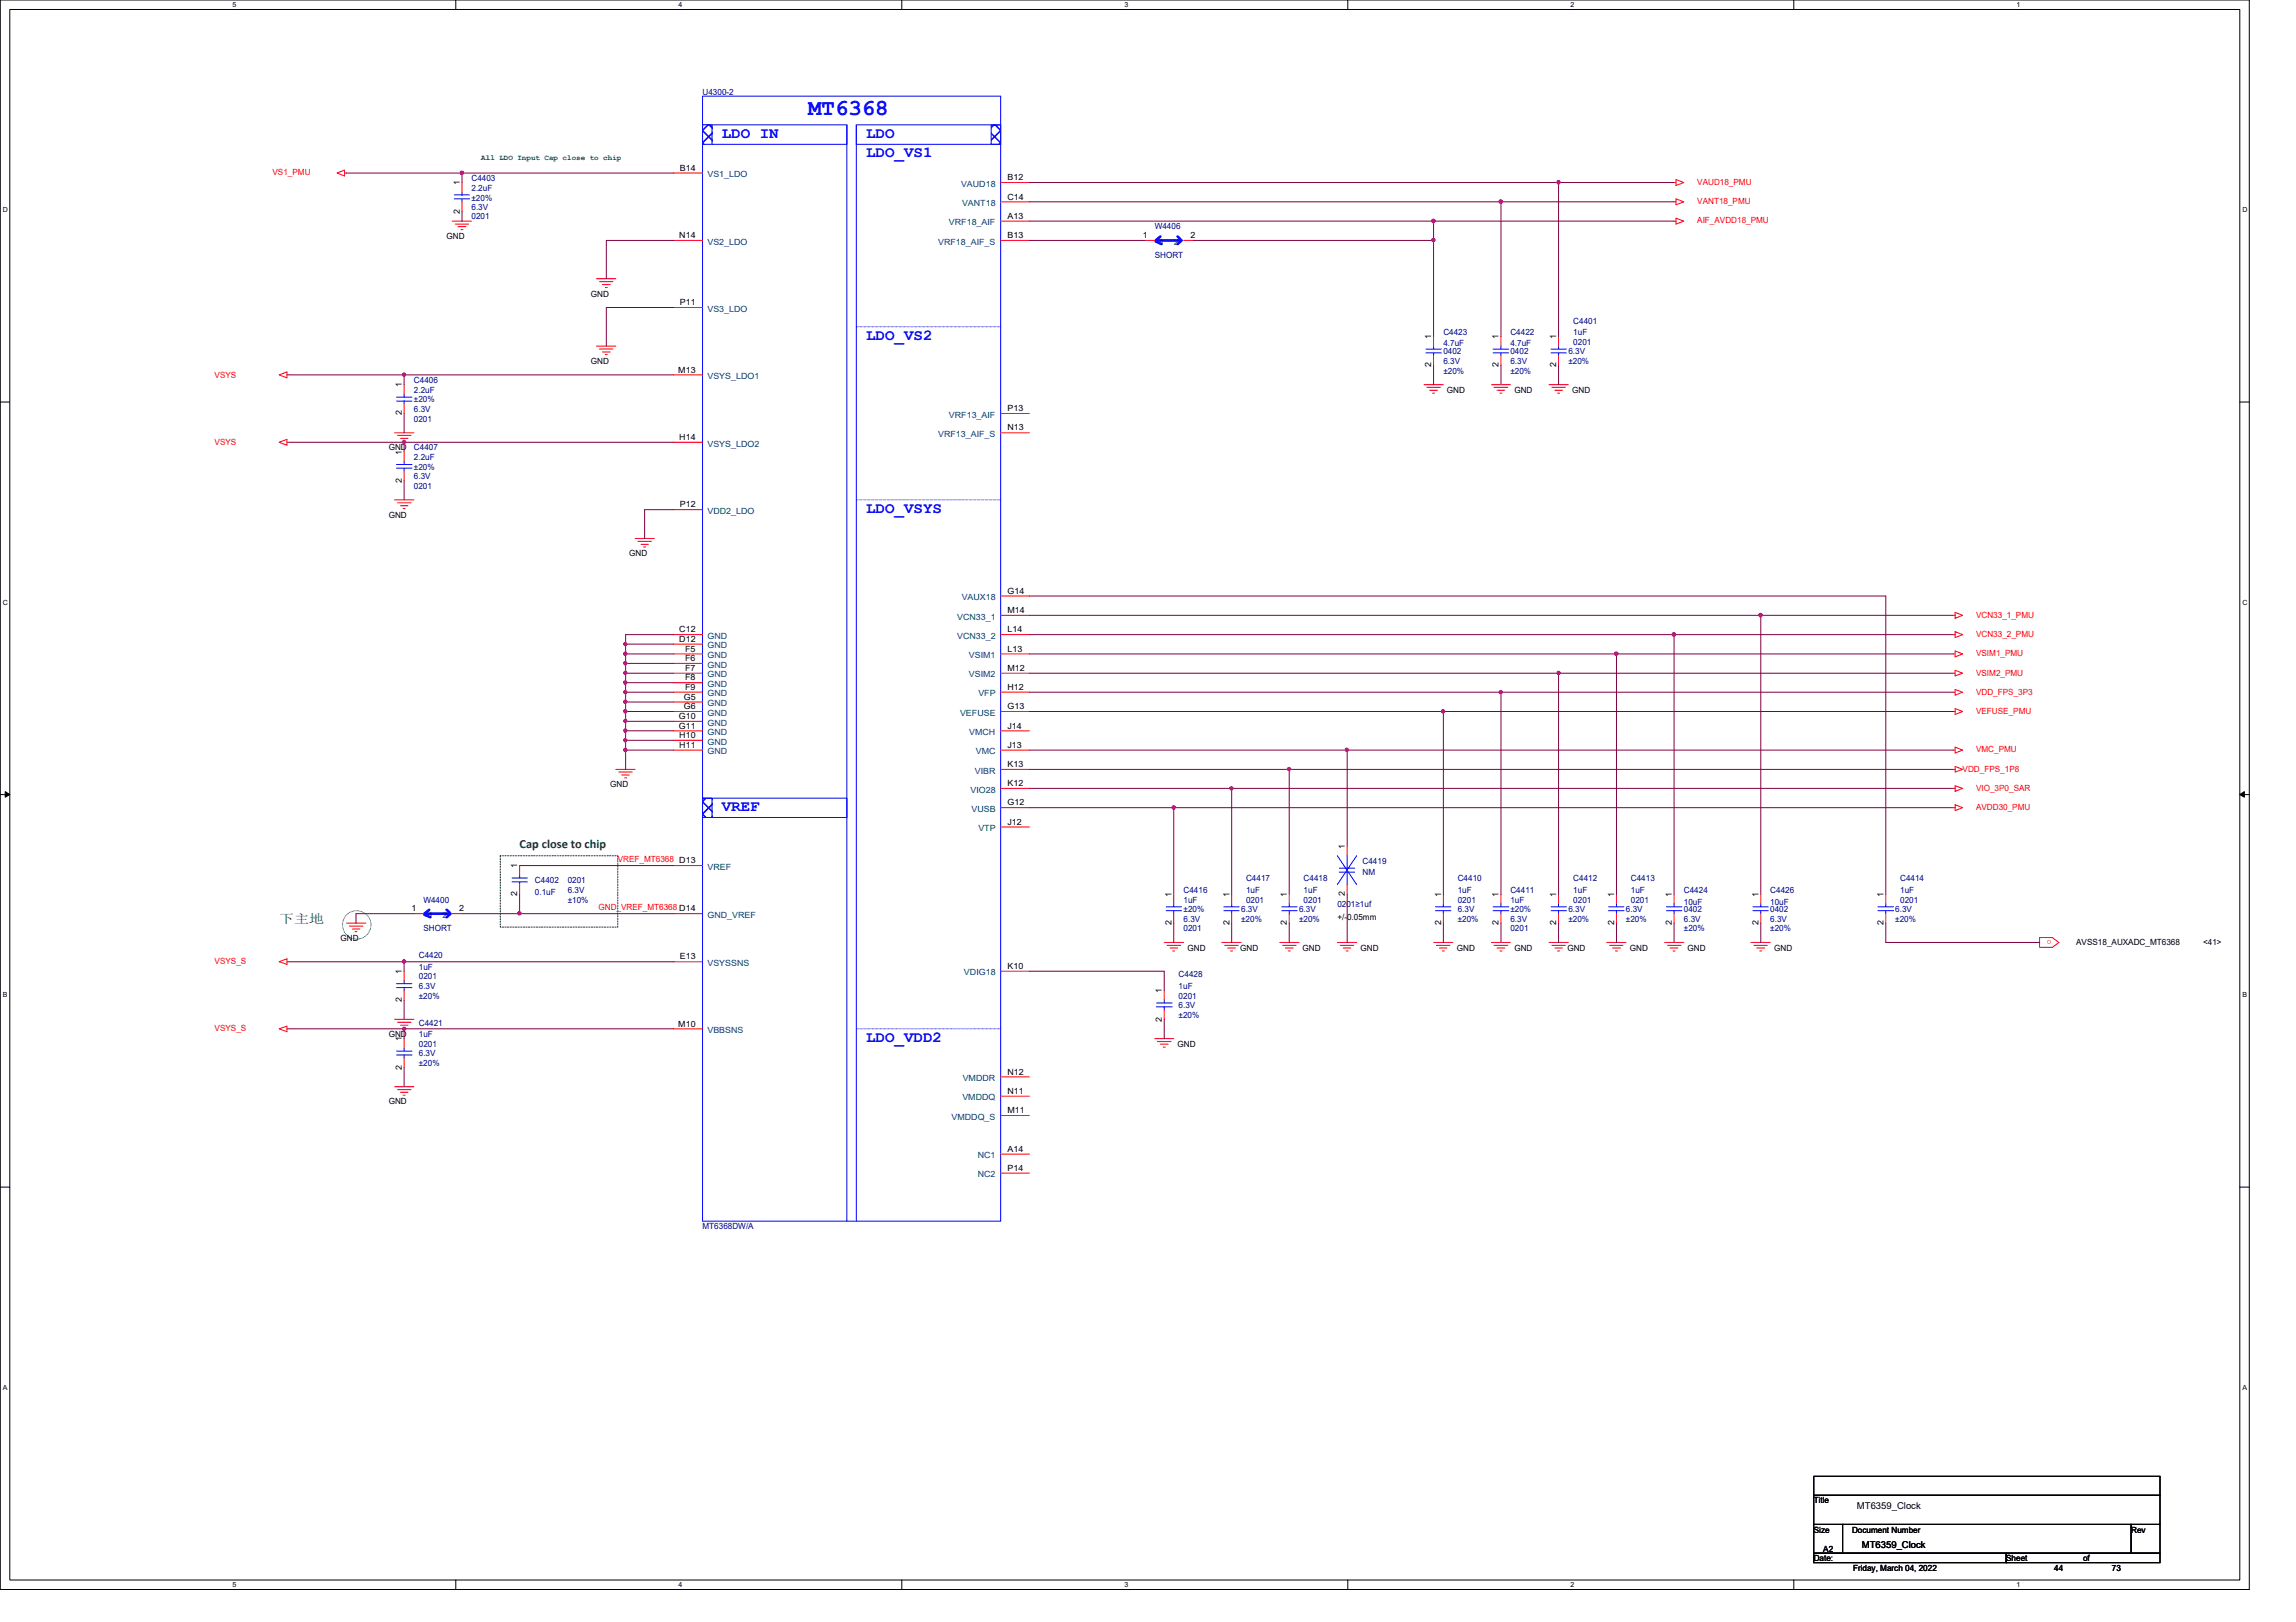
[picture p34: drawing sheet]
<svg xmlns="http://www.w3.org/2000/svg" width="297mm" height="210mm" viewBox="0 0 297 210" stroke-linecap="round" stroke-linejoin="round" font-family="sans-serif">
<defs><g id="words">
<text font-size="3" fill="#00f" x="104.6" y="14.9">MT6368</text>
<g font-size="2" fill="#00f">
<text x="93.4" y="17.8">LDO IN</text>
<text x="112.1" y="17.8">LDO</text>
<text x="112.1" y="20.3">LDO_VS1</text>
<text x="112.1" y="43.9">LDO_VS2</text>
<text x="112.1" y="66.3">LDO_VSYS</text>
<text x="93.4" y="104.9">VREF</text>
<text x="112.1" y="134.8">LDO_VDD2</text>
</g>
<g font-size="1.6" fill="#008000">
<text x="67.2" y="109.8">Cap close to chip</text>
<text x="36.1" y="119.5">下下马</text>
</g>
<g font-size="1.2">
<text x="240.2" y="195.3">MT6359_Clock</text>
<text x="240.9" y="200.3">MT6359_Clock</text>
</g>
<g font-size="1.1" fill="#000080">
<text x="90.9" y="12.2">U4300-2</text>
<text x="61" y="23.5">C4403</text>
<text x="61" y="24.7">2.2uF</text>
<text x="61" y="28.4">0201</text>
<text x="61" y="27.2">6.3V</text>
<text x="61" y="25.9">±20%</text>
<text x="149.4" y="29.7">W4406</text>
<text x="149.4" y="33.4">SHORT</text>
<text x="203.5" y="41.9">C4401</text>
<text x="186.7" y="43.3">C4423</text>
<text x="186.7" y="44.8">4.7uF</text>
<text x="186.7" y="45.8">0402</text>
<text x="186.7" y="47.1">6.3V</text>
<text x="195.4" y="43.3">C4422</text>
<text x="195.4" y="44.8">4.7uF</text>
<text x="195.4" y="45.8">0402</text>
<text x="195.4" y="47.1">6.3V</text>
<text x="202.9" y="45.8">6.3V</text>
<text x="202.9" y="47.1">±20%</text>
<text x="203.5" y="43.3">1uF</text>
<text x="203.5" y="44.6">0201</text>
<text x="53.5" y="49.6">C4406</text>
<text x="53.5" y="50.8">2.2uF</text>
<text x="53.5" y="53.3">6.3V</text>
<text x="53.5" y="52.1">±20%</text>
<text x="186.7" y="48.3">±20%</text>
<text x="195.4" y="48.3">±20%</text>
<text x="53.5" y="54.6">0201</text>
<text x="53.5" y="58.3">C4407</text>
<text x="53.5" y="59.5">2.2uF</text>
<text x="53.5" y="63.3">0201</text>
<text x="53.5" y="62">6.3V</text>
<text x="53.5" y="60.8">±20%</text>
<text x="176.3" y="111.8">C4419</text>
<text x="176.3" y="113.3">NM</text>
<text x="54.8" y="116.8">W4400</text>
<text x="69.2" y="114.3">C4402</text>
<text x="69.2" y="115.8">0.1uF</text>
<text x="73.4" y="114.3">0201</text>
<text x="73.4" y="115.5">6.3V</text>
<text x="73.4" y="116.8">±10%</text>
<text x="153.1" y="115.5">C4416</text>
<text x="153.1" y="116.8">1uF</text>
<text x="153.1" y="119.3">6.3V</text>
<text x="153.1" y="118">±20%</text>
<text x="160.6" y="118">6.3V</text>
<text x="160.6" y="119.3">±20%</text>
<text x="161.2" y="114">C4417</text>
<text x="161.2" y="115.5">1uF</text>
<text x="161.2" y="116.8">0201</text>
<text x="168.1" y="118">6.3V</text>
<text x="168.1" y="119.3">±20%</text>
<text x="168.7" y="114">C4418</text>
<text x="168.7" y="115.5">1uF</text>
<text x="168.7" y="116.8">0201</text>
<text x="173" y="117.4">0201≥1uf</text>
<text x="188.6" y="114">C4410</text>
<text x="188.6" y="115.5">1uF</text>
<text x="188.6" y="116.8">0201</text>
<text x="188.6" y="118">6.3V</text>
<text x="188.6" y="119.3">±20%</text>
<text x="195.4" y="115.5">C4411</text>
<text x="195.4" y="116.8">1uF</text>
<text x="195.4" y="119.3">6.3V</text>
<text x="195.4" y="118">±20%</text>
<text x="202.9" y="118">6.3V</text>
<text x="202.9" y="119.3">±20%</text>
<text x="203.5" y="114">C4412</text>
<text x="203.5" y="115.5">1uF</text>
<text x="203.5" y="116.8">0201</text>
<text x="210.4" y="118">6.3V</text>
<text x="210.4" y="119.3">±20%</text>
<text x="211" y="114">C4413</text>
<text x="211" y="115.5">1uF</text>
<text x="211" y="116.8">0201</text>
<text x="217.8" y="115.5">C4424</text>
<text x="217.8" y="117.1">10uF</text>
<text x="217.8" y="118">0402</text>
<text x="217.8" y="119.3">6.3V</text>
<text x="229" y="115.5">C4426</text>
<text x="229" y="117.1">10uF</text>
<text x="229" y="118">0402</text>
<text x="229" y="119.3">6.3V</text>
<text x="245.2" y="118">6.3V</text>
<text x="245.2" y="119.3">±20%</text>
<text x="245.8" y="114">C4414</text>
<text x="245.8" y="115.5">1uF</text>
<text x="245.8" y="116.8">0201</text>
<text x="54.2" y="124">C4420</text>
<text x="54.2" y="125.5">1uF</text>
<text x="54.8" y="120.5">SHORT</text>
<text x="153.1" y="120.5">0201</text>
<text x="195.4" y="120.5">0201</text>
<text x="217.8" y="120.5">±20%</text>
<text x="229" y="120.5">±20%</text>
<text x="54.2" y="126.7">0201</text>
<text x="54.2" y="128">6.3V</text>
<text x="54.2" y="129.2">±20%</text>
<text x="152.5" y="126.5">C4428</text>
<text x="152.5" y="128">1uF</text>
<text x="152.5" y="129.2">0201</text>
<text x="152.5" y="130.5">6.3V</text>
<text x="152.5" y="131.7">±20%</text>
<text x="54.2" y="132.7">C4421</text>
<text x="54.2" y="134.2">1uF</text>
<text x="54.2" y="135.5">0201</text>
<text x="54.2" y="136.7">6.3V</text>
<text x="54.2" y="138">±20%</text>
<text x="90.9" y="159.1">MT6368DW/A</text>
</g>
<g font-size="1.1" fill="#f00">
<text x="35.3" y="22.7">VS1_PMU</text>
<text x="219.6" y="24">VAUD18_PMU</text>
<text x="219.6" y="26.4">VANT18_PMU</text>
<text x="219.6" y="28.9">AIF_AVDD18_PMU</text>
<text x="27.8" y="48.9">VSYS</text>
<text x="27.8" y="57.5">VSYS</text>
<text x="255.6" y="80">VCN33_1_PMU</text>
<text x="255.6" y="82.4">VCN33_2_PMU</text>
<text x="255.6" y="84.9">VSIM1_PMU</text>
<text x="255.6" y="87.4">VSIM2_PMU</text>
<text x="255.6" y="89.9">VDD_FPS_3P3</text>
<text x="255.6" y="92.4">VEFUSE_PMU</text>
<text x="253.9" y="99.9">VDD_FPS_1P8</text>
<text x="255.6" y="97.4">VMC_PMU</text>
<text x="255.6" y="102.4">VIO_3P0_SAR</text>
<text x="255.6" y="104.9">AVDD30_PMU</text>
<text x="79.9" y="111.5">VREF_MT6368 D13</text>
<text x="77.4" y="117.8">GND_VREF_MT6368 D14</text>
<text x="27.8" y="124.8">VSYS_S</text>
<text x="265.4" y="121.7" transform="rotate(180 265.4 121.7)">o</text>
<text x="27.8" y="133.5">VSYS_S</text>
</g>
<g font-size="1.1">
<text x="88" y="22.1">B14</text>
<text x="130.3" y="23.3">B12</text>
<text x="59.5" y="27.6" transform="rotate(-90 59.5 27.6)">2</text>
<text x="59.5" y="24" transform="rotate(-90 59.5 24)">1</text>
<text x="130.3" y="28.3">A13</text>
<text x="130.3" y="25.8">C14</text>
<text x="57.8" y="30.9">GND</text>
<text x="87.9" y="30.8">N14</text>
<text x="130.3" y="30.8">B13</text>
<text x="147.9" y="30.8">1</text>
<text x="154" y="30.8">2</text>
<text x="76.5" y="38.4">GND</text>
<text x="88" y="39.5">P11</text>
<text x="76.5" y="47.1">GND</text>
<text x="185.2" y="43.9" transform="rotate(-90 185.2 43.9)">1</text>
<text x="185.2" y="47.5" transform="rotate(-90 185.2 47.5)">2</text>
<text x="193.9" y="47.5" transform="rotate(-90 193.9 47.5)">2</text>
<text x="193.9" y="43.9" transform="rotate(-90 193.9 43.9)">1</text>
<text x="201.3" y="47.5" transform="rotate(-90 201.3 47.5)">2</text>
<text x="201.3" y="43.9" transform="rotate(-90 201.3 43.9)">1</text>
<text x="52" y="53.8" transform="rotate(-90 52 53.8)">2</text>
<text x="52" y="50.1" transform="rotate(-90 52 50.1)">1</text>
<text x="87.8" y="48.2">M13</text>
<text x="130.3" y="53.2">P13</text>
<text x="187.2" y="50.8">GND</text>
<text x="195.9" y="50.8">GND</text>
<text x="203.4" y="50.8">GND</text>
<text x="50.3" y="58.3">GND</text>
<text x="52" y="58.8" transform="rotate(-90 52 58.8)">1</text>
<text x="87.9" y="56.9">H14</text>
<text x="130.3" y="55.7">N13</text>
<text x="52" y="62.5" transform="rotate(-90 52 62.5)">2</text>
<text x="88" y="65.7">P12</text>
<text x="50.3" y="67">GND</text>
<text x="81.4" y="72">GND</text>
<text x="130.3" y="76.8">G14</text>
<text x="87.9" y="81.8">C12</text>
<text x="87.9" y="83.1">D12</text>
<text x="130.3" y="81.8">L14</text>
<text x="130.3" y="79.3">M14</text>
<text x="88.6" y="84.3">F5</text>
<text x="88.6" y="85.6">F6</text>
<text x="88.6" y="86.8">F7</text>
<text x="88.6" y="88.1">F8</text>
<text x="88.6" y="89.3">F9</text>
<text x="130.3" y="84.3">L13</text>
<text x="130.3" y="86.8">M12</text>
<text x="130.3" y="89.3">H12</text>
<text x="87.8" y="93">G10</text>
<text x="87.8" y="94.3">G11</text>
<text x="87.9" y="95.5">H10</text>
<text x="88.5" y="90.6">G5</text>
<text x="88.5" y="91.8">G6</text>
<text x="130.3" y="91.8">G13</text>
<text x="130.3" y="94.3">J14</text>
<text x="78.9" y="101.9">GND</text>
<text x="87.9" y="96.8">H11</text>
<text x="130.3" y="99.3">K13</text>
<text x="130.3" y="96.8">J13</text>
<text x="130.3" y="101.7">K12</text>
<text x="130.3" y="104.2">G12</text>
<text x="130.3" y="106.7">J12</text>
<text x="66.9" y="112.4" transform="rotate(-90 66.9 112.4)">1</text>
<text x="174" y="109.9" transform="rotate(-90 174 109.9)">1</text>
<text x="53.3" y="117.9">1</text>
<text x="59.4" y="117.9">2</text>
<text x="66.9" y="116" transform="rotate(-90 66.9 116)">2</text>
<text x="151.6" y="119.8" transform="rotate(-90 151.6 119.8)">2</text>
<text x="151.6" y="116.1" transform="rotate(-90 151.6 116.1)">1</text>
<text x="159" y="119.8" transform="rotate(-90 159 119.8)">2</text>
<text x="159" y="116.1" transform="rotate(-90 159 116.1)">1</text>
<text x="166.5" y="119.8" transform="rotate(-90 166.5 119.8)">2</text>
<text x="166.5" y="116.1" transform="rotate(-90 166.5 116.1)">1</text>
<text x="173" y="119">+/-0.05mm</text>
<text x="174" y="116" transform="rotate(-90 174 116)">2</text>
<text x="186.4" y="119.8" transform="rotate(-90 186.4 119.8)">2</text>
<text x="186.4" y="116.1" transform="rotate(-90 186.4 116.1)">1</text>
<text x="193.9" y="119.8" transform="rotate(-90 193.9 119.8)">2</text>
<text x="193.9" y="116.1" transform="rotate(-90 193.9 116.1)">1</text>
<text x="201.3" y="119.8" transform="rotate(-90 201.3 119.8)">2</text>
<text x="201.3" y="116.1" transform="rotate(-90 201.3 116.1)">1</text>
<text x="208.8" y="119.8" transform="rotate(-90 208.8 119.8)">2</text>
<text x="208.8" y="116.1" transform="rotate(-90 208.8 116.1)">1</text>
<text x="216.3" y="119.8" transform="rotate(-90 216.3 119.8)">2</text>
<text x="216.3" y="116.1" transform="rotate(-90 216.3 116.1)">1</text>
<text x="227.5" y="119.8" transform="rotate(-90 227.5 119.8)">2</text>
<text x="227.5" y="116.1" transform="rotate(-90 227.5 116.1)">1</text>
<text x="243.7" y="119.8" transform="rotate(-90 243.7 119.8)">2</text>
<text x="243.7" y="116.1" transform="rotate(-90 243.7 116.1)">1</text>
<text x="44.1" y="121.8">GND</text>
<text x="88" y="124.2">E13</text>
<text x="130.3" y="125.4">K10</text>
<text x="153.6" y="123">GND</text>
<text x="160.4" y="123">GND</text>
<text x="168.5" y="123">GND</text>
<text x="176" y="123">GND</text>
<text x="188.5" y="123">GND</text>
<text x="195.9" y="123">GND</text>
<text x="202.8" y="123">GND</text>
<text x="210.9" y="123">GND</text>
<text x="218.3" y="123">GND</text>
<text x="229.5" y="123">GND</text>
<text x="268.6" y="122.3">AVSS18_AUXADC_MT6368</text>
<text x="285" y="122.3">&lt;41&gt;</text>
<text x="52" y="129.7" transform="rotate(-90 52 129.7)">2</text>
<text x="52" y="126" transform="rotate(-90 52 126)">1</text>
<text x="150.3" y="128.5" transform="rotate(-90 150.3 128.5)">1</text>
<text x="50.3" y="134.2">GND</text>
<text x="52" y="134.7" transform="rotate(-90 52 134.7)">1</text>
<text x="87.8" y="132.8">M10</text>
<text x="150.3" y="132.2" transform="rotate(-90 150.3 132.2)">2</text>
<text x="152.4" y="135.5">GND</text>
<text x="50.3" y="142.9">GND</text>
<text x="52" y="138.4" transform="rotate(-90 52 138.4)">2</text>
<text x="130.3" y="139.1">N12</text>
<text x="130.3" y="141.6">N11</text>
<text x="130.3" y="144.1">M11</text>
<text x="130.3" y="149.1">A14</text>
<text x="130.3" y="151.5">P14</text>
<text x="234.7" y="194.6">Title</text>
<text x="234.7" y="198.3">Size</text>
<text x="234.7" y="202.1">Date:</text>
<text x="235.9" y="200.8">A2</text>
<text x="239.6" y="198.3">Document Number</text>
<text x="239.7" y="203.3">Friday, March 04, 2022</text>
<text x="259.5" y="202.1">Sheet</text>
<text x="265.8" y="203.3">44</text>
<text x="269.5" y="202.1">of</text>
<text x="273.2" y="203.3">73</text>
<text x="275.7" y="198.3">Rev</text>
</g>
<g font-size="1.1" fill="#004080">
<text x="91.5" y="22.9">VS1_LDO</text>
<text x="122.8" y="29.2">VRF18_AIF</text>
<text x="124.3" y="24.2">VAUD18</text>
<text x="124.5" y="26.7">VANT18</text>
<text x="91.5" y="31.7">VS2_LDO</text>
<text x="121.4" y="31.7">VRF18_AIF_S</text>
<text x="150" y="31.7">1</text>
<text x="151.8" y="31.7">2</text>
<text x="91.5" y="40.3">VS3_LDO</text>
<text x="91.5" y="49.1">VSYS_LDO1</text>
<text x="91.5" y="57.8">VSYS_LDO2</text>
<text x="121.4" y="56.6">VRF13_AIF_S</text>
<text x="122.8" y="54.1">VRF13_AIF</text>
<text x="91.5" y="66.5">VDD2_LDO</text>
<text x="124.4" y="77.7">VAUX18</text>
<text x="91.5" y="82.7">GND</text>
<text x="91.5" y="83.9">GND</text>
<text x="123.8" y="82.7">VCN33_2</text>
<text x="123.8" y="80.2">VCN33_1</text>
<text x="91.5" y="85.2">GND</text>
<text x="91.5" y="86.4">GND</text>
<text x="91.5" y="87.7">GND</text>
<text x="91.5" y="88.9">GND</text>
<text x="125.3" y="85.2">VSIM1</text>
<text x="125.3" y="87.7">VSIM2</text>
<text x="91.5" y="90.1">GND</text>
<text x="91.5" y="91.4">GND</text>
<text x="91.5" y="92.6">GND</text>
<text x="91.5" y="93.9">GND</text>
<text x="91.5" y="95.1">GND</text>
<text x="124.2" y="92.6">VEFUSE</text>
<text x="125.4" y="95.1">VMCH</text>
<text x="126.6" y="90.1">VFP</text>
<text x="91.5" y="96.4">GND</text>
<text x="91.5" y="97.6">GND</text>
<text x="126.1" y="100.1">VIBR</text>
<text x="126.2" y="97.6">VMC</text>
<text x="125.6" y="102.6">VIO28</text>
<text x="125.7" y="105.1">VUSB</text>
<text x="126.6" y="107.6">VTP</text>
<text x="91.5" y="112.6">VREF</text>
<text x="55.4" y="118.8">1</text>
<text x="57.2" y="118.8">2</text>
<text x="91.5" y="118.8">GND_VREF</text>
<text x="91.5" y="125">VSYSSNS</text>
<text x="124.7" y="126.2">VDIG18</text>
<text x="91.5" y="133.7">VBBSNS</text>
<text x="124.5" y="142.4">VMDDQ</text>
<text x="124.5" y="139.9">VMDDR</text>
<text x="123.1" y="144.9">VMDDQ_S</text>
<text x="126.5" y="149.9">NC1</text>
<text x="126.5" y="152.4">NC2</text>
</g>
<text font-size="1" fill="#008000" x="62.3" y="20.7">All LDO Input Cap close to chip</text>
<g font-size=".9">
<text x="30.1" y=".9">5</text>
<text x="87.8" y=".9">4</text>
<text x="145.5" y=".9">3</text>
<text x="203.2" y=".9">2</text>
<text x="260.9" y=".9">1</text>
<text x=".4" y="27.4">D</text>
<text x="290.1" y="27.4">D</text>
<text x=".4" y="78.2">C</text>
<text x="290.1" y="78.2">C</text>
<text x=".4" y="129">B</text>
<text x="290.1" y="129">B</text>
<text x=".4" y="179.8">A</text>
<text x="290.1" y="179.8">A</text>
<text x="30.1" y="205.4">5</text>
<text x="87.8" y="205.4">4</text>
<text x="145.5" y="205.4">3</text>
<text x="203.2" y="205.4">2</text>
<text x="260.9" y="205.4">1</text>
</g>
</g></defs>
<path d="M0 0h291v205.7h-291zM1.3 1.2h288.5v203.3h-288.5z" fill="none" stroke="#000" stroke-width=".13"/>
<g fill="#fff">
<path d="M30.1 .1h.5v1h-.5z"/>
<path d="M30.1 204.6h.5v1h-.5z"/>
</g>
<path d="M59 0v1.2M59 204.5v1.2" fill="none" stroke="#000" stroke-width=".13"/>
<g fill="#fff">
<path d="M87.8 .1h.5v1h-.5z"/>
<path d="M87.8 204.6h.5v1h-.5z"/>
</g>
<path d="M116.7 0v1.2M116.7 204.5v1.2" fill="none" stroke="#000" stroke-width=".13"/>
<g fill="#fff">
<path d="M145.5 .1h.5v1h-.5z"/>
<path d="M145.5 204.6h.5v1h-.5z"/>
</g>
<path d="M174.4 0v1.2M174.4 204.5v1.2" fill="none" stroke="#000" stroke-width=".13"/>
<g fill="#fff">
<path d="M203.2 .1h.5v1h-.5z"/>
<path d="M203.2 204.6h.5v1h-.5z"/>
</g>
<path d="M232.1 0v1.2M232.1 204.5v1.2" fill="none" stroke="#000" stroke-width=".13"/>
<g fill="#fff">
<path d="M260.9 .1h.5v1h-.5z"/>
<path d="M260.9 204.6h.5v1h-.5z"/>
<path d="M.4 26.6h.6v1h-.6z"/>
<path d="M290.1 26.6h.6v1h-.6z"/>
<path d="M.4 77.4h.6v1h-.6z"/>
<path d="M290.1 77.4h.6v1h-.6z"/>
</g>
<path d="M0 52h1.3M289.8 52h1.2" fill="none" stroke="#000" stroke-width=".13"/>
<g fill="#fff">
<path d="M.4 128.2h.6v1h-.6z"/>
<path d="M290.1 128.2h.6v1h-.6z"/>
</g>
<path d="M0 102.8h1.3M.7 102.4l.6 .4-.6 .4zM289.8 102.8h1.2M289.8 102.8l.6-.4v.8z" fill="none" stroke="#000" stroke-width=".13"/>
<path d="M.7 102.4l.6 .4-.6 .4zM289.8 102.8l.6-.4v.8z" fill="#000"/>
<g fill="#fff">
<path d="M.4 179h.5v1h-.5z"/>
<path d="M290.1 179h.6v1h-.6z"/>
</g>
<path d="M0 153.6h1.3M289.8 153.6h1.2M234.7 191.1h44.7v2.4h-44.7zM234.7 193.5h44.7v3.8h-44.7zM234.7 197.3h3.7v3.7h-3.7zM238.4 197.3h37.3v3.7h-37.3zM275.7 197.3h3.7v3.7h-3.7zM234.7 201h24.8v1.2h-24.8zM259.5 201h19.9v1.2h-19.9z" fill="none" stroke="#000" stroke-width=".13"/>
<path d="M64.7 110.7h15.2v9.3h-15.2z" fill="none" stroke="#008000" stroke-width=".13" stroke-dasharray=".2 .2"/>
<circle cx="46.2" cy="119.7" r="1.85" fill="none" stroke="#008000" stroke-width=".13"/>
<g fill="none" stroke="#f00" stroke-width=".13">
<path d="M43.6 22.4l1-.4v.8zM44.6 22.4h.2M58.5 28.6h2.5M58.9 29h1.7M59.3 29.3h1M59.6 29.7h.3M59.8 23.6v1.3M59.8 26.1v1.2M77.2 36.1h2.5M77.6 36.4h1.7M77.9 36.8h1M78.3 37.2h.3"/>
<path d="M148.1 31.1h1.3M153.1 31.1h1.2M216.6 23.6h.2M216.6 26.1h.2M216.6 28.6h.2M216.8 23.2l1 .4-1 .4zM216.8 25.7l1 .4-1 .4zM216.8 28.2l1 .4-1 .4zM36.1 57.2l1-.3v.7zM36.1 48.5l1-.4v.8zM37.1 57.2h.3M37.1 48.5h.3"/>
<path d="M51.1 56h2.4M51.4 56.3h1.8M51.8 56.7h1M52.2 57.1h.2M52.3 49.8v1.2M52.3 52.2v1.3M52.3 58.5v1.2M77.2 44.8h2.5M77.6 45.2h1.7M77.9 45.6h1M78.3 45.9h.3M184.2 49.8h2.5"/>
<path d="M184.6 50.1h1.7M185 50.5h1M185.3 50.9h.3M185.5 43.6v1.2M185.5 46v1.3M193 49.8h2.4M193.3 50.1h1.8M193.7 50.5h1M194.1 50.9h.2M194.2 43.6v1.2M194.2 46v1.3M200.4 49.8h2.5"/>
<path d="M200.8 50.1h1.7M201.2 50.5h.9M201.5 50.9h.3M201.6 43.6v1.2M201.6 46v1.3M51.1 64.7h2.4M51.4 65.1h1.8M51.8 65.4h1M52.2 65.8h.2M52.3 61v1.2M82.2 69.7h2.5M82.5 70.1h1.8"/>
<path d="M82.9 70.4h1M83.3 70.8h.2M252.7 79.6h.2M252.9 79.2l1 .4-1 .4zM79.7 99.6h2.5M80 99.9h1.8M252.7 87.1h.2M252.7 82.1h.2M252.7 84.6h.2M252.7 89.6h.2M252.7 97.1h.2M252.7 99.6h.2"/>
<path d="M252.7 92.1h.2M252.9 81.7l1 .4-1 .4zM252.9 84.2l1 .4-1 .4zM252.9 86.7l1 .4-1 .4zM252.9 89.2l1 .4-1 .4zM252.9 96.7l1 .4-1 .4zM252.9 91.7l1 .4-1 .4zM252.9 99.2l1 .4-1 .3zM44.8 119.5h2.5M45.2 119.8h1.7M67.2 112v1.2M67.2 114.5v1.2"/>
<path d="M80.4 100.3h1M80.8 100.7h.3M151.8 115.7v1.3M151.8 118.2v1.3M174.3 109.5v1.2M174.3 114.5v1.2M186.7 115.7v1.3M186.7 118.2v1.3M194.2 115.7v1.3M194.2 118.2v1.3M201.6 115.7v1.3M201.6 118.2v1.3"/>
<path d="M209.1 115.7v1.3M209.1 118.2v1.3M227.8 115.7v1.3M227.8 118.2v1.3M244 115.7v1.3M244 118.2v1.3M252.7 102h.2M252.7 104.5h.2M252.9 101.7l1 .3-1 .4zM252.9 104.1l1 .4-1 .4zM36.1 124.5l1-.4v.7zM36.1 133.1l1-.3v.7z"/>
<path d="M37.1 124.5h.3M37.1 133.1h.3M45.6 120.2h1M45.9 120.6h.3M51.1 131.9h2.4M51.4 132.3h1.8M51.8 132.7h1M52.2 133h.2M52.3 134.4v1.2M52.3 136.9v1.2M52.3 125.7v1.2M52.3 128.2v1.2"/>
<path d="M149.4 134.4h2.4M149.7 134.8h1.8M150.1 135.1h1M150.5 135.5h.2M150.6 122h2.5M151 122.3h1.7M151.4 122.7h1M151.7 123.1h.3M158.1 122h2.5M158.5 122.3h1.7M158.8 122.7h1M159.2 123.1h.3"/>
<path d="M165.6 122h2.5M165.9 122.3h1.8M166.3 122.7h1M166.7 123.1h.2M173 122h2.5M173.4 122.3h1.7M173.8 122.7h.9M174.2 123.1h.2M185.5 122h2.5M185.8 122.3h1.8M186.2 122.7h1M186.6 123.1h.3"/>
<path d="M193 122h2.4M193.3 122.3h1.8M193.7 122.7h1M194.1 123.1h.2M200.4 122h2.5M200.8 122.3h1.7M201.2 122.7h.9M201.5 123.1h.3M207.9 122h2.5M208.2 122.3h1.8M208.6 122.7h1M209 123.1h.3"/>
<path d="M215.3 122h2.5M215.7 122.3h1.8M216.1 122.7h1M216.4 123.1h.3M226.5 122h2.5M226.9 122.3h1.7M227.3 122.7h1M227.7 123.1h.2M263.9 121.3h1.6l.9 .7-.9 .6h-1.6zM51.1 140.6h2.4M51.4 141h1.8M51.8 141.4h1"/>
<path d="M52.2 141.7h.2"/>
</g>
<g fill="none" stroke="#00f" stroke-width=".13">
<path d="M90.9 16.2h18.7v2.5h-18.7zM58.8 25.2h1.9M58.8 25.7h1.9M59.8 24.9v.3M59.8 25.7v.4M51.3 51.4h2M51.3 51.9h2M52.3 51v.4M52.3 51.9v.3M52.3 59.7v.4M184.5 45.2h2M184.5 45.7h2"/>
<path d="M185.5 44.8v.4M185.5 45.7v.3M193.2 45.2h2M193.2 45.7h2M194.2 44.8v.4M194.2 45.7v.3M200.7 45.2h1.9M200.7 45.7h1.9M201.6 44.8v.4M201.6 45.7v.3M51.3 60.1h2M51.3 60.6h2"/>
<path d="M52.3 60.6v.4M66.2 113.6h2M66.2 114.1h2M67.2 113.2v.4M67.2 114.1v.4M150.9 117.3h2M150.9 117.9h2M151.8 117v.3M151.8 117.9v.3M173 110.7l2.5 3.8M173.3 112.4h2M173.3 112.9h2"/>
<path d="M174.3 110.7v1.7M174.3 112.9v1.6M175.5 110.7l-2.5 3.8M185.7 117.3h2M185.7 117.9h2M186.7 117v.3M186.7 117.9v.3M193.2 117.3h2M193.2 117.9h2M194.2 117v.3M194.2 117.9v.3M200.7 117.3h1.9"/>
<path d="M200.7 117.9h1.9M201.6 117v.3M201.6 117.9v.3M208.1 117.3h2M208.1 117.9h2M209.1 117v.3M209.1 117.9v.3M226.8 117.3h2M226.8 117.9h2M227.8 117v.3M227.8 117.9v.3M242.9 117.3h2.1"/>
<path d="M242.9 117.9h2.1M244 117v.3M244 117.9v.3M51.3 136h2M51.3 136.5h2M51.3 127.3h2M51.3 127.8h2M52.3 135.6v.4M52.3 136.5v.4M52.3 126.9v.4M52.3 127.8v.4"/>
</g>
<path d="M149.5 31.2l.7 .4M149.7 31.1h2.8M150.1 30.6l-.6 .5M152.4 30.6l.3 .4M152.9 31.1l-.5 .5" fill="none" stroke="#00f" stroke-width=".34"/>
<path d="M128.2 16.2h1.3v2.5h-1.3z" fill-rule="evenodd" fill="#fff"/>
<path d="M128.2 16.2h1.3v2.5h-1.3z" fill-rule="evenodd" fill="#00f"/>
<path d="M128.2 16.2h1.3v2.5h-1.3z" fill="none" stroke="#00f" stroke-width=".13"/>
<path d="M90.9 16.2h1.2v2.5h-1.2z" fill-rule="evenodd" fill="#fff"/>
<path d="M90.9 16.2h1.2v2.5h-1.2z" fill-rule="evenodd" fill="#00f"/>
<path d="M90.9 16.2h1.2v2.5h-1.2zM90.9 12.4h38.6v145.6h-38.6zM110.8 16.2h18.7v2.5h-18.7z" fill="none" stroke="#00f" stroke-width=".13"/>
<path d="M90.9 103.3h1.2v2.5h-1.2z" fill-rule="evenodd" fill="#fff"/>
<path d="M90.9 103.3h1.2v2.5h-1.2z" fill-rule="evenodd" fill="#00f"/>
<g fill="none" stroke="#00f" stroke-width=".13">
<path d="M109.6 16.2v141.8M110.8 16.2v141.8M110.8 42.3h18.7M129.5 42.3h.1M110.8 64.7h18.7M129.5 64.7h.1M90.9 103.3h1.2v2.5h-1.2zM90.9 103.3h18.7v2.5h-18.7zM158.3 117.3h2M158.3 117.9h2M159.3 117v.3M159.3 117.9v.3"/>
<path d="M165.8 117.3h2M165.8 117.9h2M166.8 117v.3M166.8 117.9v.3M215.6 117.3h2M215.6 117.9h2M216.6 117v.3M216.6 117.9v.3M110.8 133.1h18.7M129.5 133.1h.1M149.6 129.8h2M149.6 130.3h2"/>
<path d="M150.6 129.4v.4M150.6 130.3v.4"/>
</g>
<g fill="none" stroke="#f00" stroke-width=".13">
<path d="M87.2 31.1h3.7M87.2 39.8h3.7M87.2 22.4h3.7M129.5 23.6h3.7M129.5 28.6h3.7M129.5 31.1h3.7M129.5 26.1h3.7M87.2 57.2h3.7M87.2 48.5h3.7M129.5 56h3.7M129.5 53.5h3.7M87.2 66h3.7"/>
<path d="M129.5 77.1h3.7M129.5 79.6h3.7M87.2 92.1h3.7M87.2 82.1h3.7M87.2 94.6h3.7M87.2 97.1h3.7M87.2 83.4h3.7M87.2 84.6h3.7M87.2 85.9h3.7M87.2 87.1h3.7M87.2 88.4h3.7M87.2 89.6h3.7"/>
<path d="M87.2 90.8h3.7M87.2 93.3h3.7M87.2 95.8h3.7M129.5 92.1h3.7M129.5 99.6h3.7M129.5 82.1h3.7M129.5 94.6h3.7M129.5 97.1h3.7M129.5 84.6h3.7M129.5 87.1h3.7M129.5 89.6h3.7M53.5 118.2h1.3"/>
<path d="M58.5 118.2h1.3M87.2 112h3.7M87.2 118.2h3.7M129.5 104.5h3.7M129.5 102h3.7M129.5 107h3.7M159.3 115.7v1.3M159.3 118.2v1.3M166.8 115.7v1.3M166.8 118.2v1.3M216.6 115.7v1.3M216.6 118.2v1.3"/>
<path d="M87.2 124.5h3.7M87.2 133.1h3.7M129.5 139.4h3.7M129.5 125.7h3.7M150.6 128.2v1.2M150.6 130.7v1.2M129.5 144.4h3.7M129.5 141.9h3.7M129.5 149.4h3.7M129.5 151.8h3.7"/>
</g>
<path d="M54.9 118.4l.8 .3M55.2 118.2h2.7M55.5 117.7l-.6 .5M57.8 117.7l.4 .4M58.3 118.2l-.5 .5" fill="none" stroke="#00f" stroke-width=".34"/>
<path d="M44.8 22.4h42.4" fill="none" stroke="#800040" stroke-width=".13"/>
<path d="M59.6 22.2h.3l.1 .2-.1 .1-.2 .1-.1-.1z" fill-rule="evenodd" fill="#f0f"/>
<path d="M59.6 22.2h.3l.1 .2-.1 .1-.2 .1-.1-.1z" fill="none" stroke="#f0f" stroke-width=".13"/>
<path d="M59.8 22.4v1.2M133.2 23.6h68.4" fill="none" stroke="#800040" stroke-width=".13"/>
<path d="M201.5 23.4h.3v.2v.2h-.2h-.1z" fill-rule="evenodd" fill="#f0f"/>
<path d="M201.5 23.4h.3v.2v.2h-.2h-.1z" fill="none" stroke="#f0f" stroke-width=".13"/>
<path d="M133.2 26.1h61M216.6 23.6h-15v20" fill="none" stroke="#800040" stroke-width=".13"/>
<path d="M194 25.9h.3l.1 .2-.1 .2h-.2h-.1z" fill-rule="evenodd" fill="#f0f"/>
<path d="M194 25.9h.3l.1 .2-.1 .2h-.2h-.1z" fill="none" stroke="#f0f" stroke-width=".13"/>
<path d="M59.8 27.3v1.3M87.2 31.1h-8.8v5M87.2 39.8h-8.8v5M133.2 31.1h14.9M185.5 31.1v12.5M216.6 26.1h-22.4v17.5M37.4 57.2h49.8M185.5 47.3v2.5M194.2 47.3v2.5M201.6 47.3v2.5" fill="none" stroke="#800040" stroke-width=".13"/>
<path d="M52.1 57h.3l.1 .2-.1 .2h-.1h-.2z" fill-rule="evenodd" fill="#f0f"/>
<path d="M52.1 57h.3l.1 .2-.1 .2h-.1h-.2z" fill="none" stroke="#f0f" stroke-width=".13"/>
<path d="M37.4 48.5h49.8M52.3 57.2v1.3M52.3 62.2v2.5" fill="none" stroke="#800040" stroke-width=".13"/>
<path d="M52.1 48.3h.3l.1 .2-.1 .1-.1 .1-.2-.1z" fill-rule="evenodd" fill="#f0f"/>
<path d="M52.1 48.3h.3l.1 .2-.1 .1-.1 .1-.2-.1z" fill="none" stroke="#f0f" stroke-width=".13"/>
<path d="M52.3 48.5v1.3M52.3 53.5v2.5M87.2 82.1h-6.3v1.3h6.3" fill="none" stroke="#800040" stroke-width=".13"/>
<path d="M80.7 83.2h.3l.1 .2-.1 .1-.1 .1-.2-.1z" fill-rule="evenodd" fill="#f0f"/>
<path d="M80.7 83.2h.3l.1 .2-.1 .1-.1 .1-.2-.1z" fill="none" stroke="#f0f" stroke-width=".13"/>
<path d="M80.9 83.4v1.2h6.3" fill="none" stroke="#800040" stroke-width=".13"/>
<path d="M80.7 84.4h.3l.1 .2-.1 .2h-.1h-.2z" fill-rule="evenodd" fill="#f0f"/>
<path d="M80.7 84.4h.3l.1 .2-.1 .2h-.1h-.2z" fill="none" stroke="#f0f" stroke-width=".13"/>
<path d="M80.9 85.9h6.3M80.9 84.6v2.5" fill="none" stroke="#800040" stroke-width=".13"/>
<path d="M80.7 85.7h.3l.1 .1-.1 .2-.1 .1-.2-.1z" fill-rule="evenodd" fill="#f0f"/>
<path d="M80.7 85.7h.3l.1 .1-.1 .2-.1 .1-.2-.1z" fill="none" stroke="#f0f" stroke-width=".13"/>
<path d="M80.9 87.1v1.3" fill="none" stroke="#800040" stroke-width=".13"/>
<path d="M80.7 88.2h.3l.1 .1-.1 .2-.1 .1-.2-.1z" fill-rule="evenodd" fill="#f0f"/>
<path d="M80.7 88.2h.3l.1 .1-.1 .2-.1 .1-.2-.1z" fill="none" stroke="#f0f" stroke-width=".13"/>
<path d="M80.7 86.9h.3l.1 .2-.1 .1-.1 .1-.2-.1z" fill-rule="evenodd" fill="#f0f"/>
<path d="M80.7 86.9h.3l.1 .2-.1 .1-.1 .1-.2-.1z" fill="none" stroke="#f0f" stroke-width=".13"/>
<path d="M80.9 87.1h6.3M87.2 88.4h-6.3v1.2h6.3" fill="none" stroke="#800040" stroke-width=".13"/>
<path d="M80.7 89.4h.3l.1 .2-.1 .1-.1 .1-.2-.1z" fill-rule="evenodd" fill="#f0f"/>
<path d="M80.7 89.4h.3l.1 .2-.1 .1-.1 .1-.2-.1z" fill="none" stroke="#f0f" stroke-width=".13"/>
<path d="M80.9 89.6v1.2M87.2 90.8h-6.3v1.3" fill="none" stroke="#800040" stroke-width=".13"/>
<path d="M80.7 90.7h.3l.1 .1-.1 .2-.1 .1-.2-.1z" fill-rule="evenodd" fill="#f0f"/>
<path d="M80.7 90.7h.3l.1 .1-.1 .2-.1 .1-.2-.1z" fill="none" stroke="#f0f" stroke-width=".13"/>
<path d="M80.7 91.9h.3l.1 .1-.1 .2-.1 .1-.2-.1z" fill-rule="evenodd" fill="#f0f"/>
<path d="M80.7 91.9h.3l.1 .1-.1 .2-.1 .1-.2-.1z" fill="none" stroke="#f0f" stroke-width=".13"/>
<path d="M87.2 92.1h-6.3v1.2h6.3" fill="none" stroke="#800040" stroke-width=".13"/>
<path d="M80.7 93.1h.3l.1 .2-.1 .1-.1 .1-.2-.1z" fill-rule="evenodd" fill="#f0f"/>
<path d="M80.7 93.1h.3l.1 .2-.1 .1-.1 .1-.2-.1z" fill="none" stroke="#f0f" stroke-width=".13"/>
<path d="M80.9 93.3v1.3M87.2 94.6h-6.3v1.2" fill="none" stroke="#800040" stroke-width=".13"/>
<path d="M80.7 94.4h.3l.1 .1-.1 .2-.1 .1-.2-.1z" fill-rule="evenodd" fill="#f0f"/>
<path d="M80.7 94.4h.3l.1 .1-.1 .2-.1 .1-.2-.1z" fill="none" stroke="#f0f" stroke-width=".13"/>
<path d="M80.7 95.6h.3l.1 .2-.1 .1-.1 .1-.2-.1z" fill-rule="evenodd" fill="#f0f"/>
<path d="M80.7 95.6h.3l.1 .2-.1 .1-.1 .1-.2-.1z" fill="none" stroke="#f0f" stroke-width=".13"/>
<path d="M87.2 95.8h-6.3v1.3h6.3" fill="none" stroke="#800040" stroke-width=".13"/>
<path d="M80.7 96.9h.3l.1 .1-.1 .2-.1 .1-.2-.1z" fill-rule="evenodd" fill="#f0f"/>
<path d="M80.7 96.9h.3l.1 .1-.1 .2-.1 .1-.2-.1z" fill="none" stroke="#f0f" stroke-width=".13"/>
<path d="M80.9 97.1v2.5M53.5 118.2h-7.4v1.3M59.8 118.2h27.4M67.2 112h20M67.2 115.7v2.5" fill="none" stroke="#800040" stroke-width=".13"/>
<path d="M67 118h.4v.2v.1l-.2 .1-.2-.1z" fill-rule="evenodd" fill="#f0f"/>
<path d="M67 118h.4v.2v.1l-.2 .1-.2-.1z" fill="none" stroke="#f0f" stroke-width=".13"/>
<path d="M37.4 124.5h49.8" fill="none" stroke="#800040" stroke-width=".13"/>
<path d="M52.1 124.3h.3l.1 .1-.1 .2h-.1h-.2z" fill-rule="evenodd" fill="#f0f"/>
<path d="M52.1 124.3h.3l.1 .1-.1 .2h-.1h-.2z" fill="none" stroke="#f0f" stroke-width=".13"/>
<path d="M37.4 133.1h49.8M52.3 124.5v1.2M52.3 129.4v2.5" fill="none" stroke="#800040" stroke-width=".13"/>
<path d="M52.1 133h.3l.1 .1-.1 .2-.1 .1-.2-.1z" fill-rule="evenodd" fill="#f0f"/>
<path d="M52.1 133h.3l.1 .1-.1 .2-.1 .1-.2-.1z" fill="none" stroke="#f0f" stroke-width=".13"/>
<path d="M133.2 28.6h52.3M52.3 133.1v1.3M52.3 138.1v2.5" fill="none" stroke="#800040" stroke-width=".13"/>
<path d="M185.3 28.4h.3l.1 .2-.1 .1-.2 .1-.1-.1z" fill-rule="evenodd" fill="#f0f"/>
<path d="M185.3 28.4h.3l.1 .2-.1 .1-.2 .1-.1-.1z" fill="none" stroke="#f0f" stroke-width=".13"/>
<path d="M185.5 28.6v2.5M133.2 77.1h110.8v38.6M133.2 79.6h94.6v36.1" fill="none" stroke="#800040" stroke-width=".13"/>
<path d="M227.6 79.4h.3l.1 .2-.1 .2h-.1h-.2z" fill-rule="evenodd" fill="#f0f"/>
<path d="M227.6 79.4h.3l.1 .2-.1 .2h-.1h-.2z" fill="none" stroke="#f0f" stroke-width=".13"/>
<path d="M227.8 79.6h24.9M133.2 82.1h83.4" fill="none" stroke="#800040" stroke-width=".13"/>
<path d="M216.4 81.9h.3l.1 .2-.1 .2h-.2h-.1z" fill-rule="evenodd" fill="#f0f"/>
<path d="M216.4 81.9h.3l.1 .2-.1 .2h-.2h-.1z" fill="none" stroke="#f0f" stroke-width=".13"/>
<path d="M133.2 84.6h75.9v31.1M252.7 82.1h-36.1v33.6" fill="none" stroke="#800040" stroke-width=".13"/>
<path d="M208.9 84.4h.4v.2v.2h-.2h-.2z" fill-rule="evenodd" fill="#f0f"/>
<path d="M208.9 84.4h.4v.2v.2h-.2h-.2z" fill="none" stroke="#f0f" stroke-width=".13"/>
<path d="M133.2 87.1h68.4v28.6M209.1 84.6h43.6" fill="none" stroke="#800040" stroke-width=".13"/>
<path d="M201.5 86.9h.3v.2v.1l-.2 .1-.1-.1z" fill-rule="evenodd" fill="#f0f"/>
<path d="M201.5 86.9h.3v.2v.1l-.2 .1-.1-.1z" fill="none" stroke="#f0f" stroke-width=".13"/>
<path d="M133.2 89.6h119.5M194.2 89.6v26.1M201.6 87.1h51.1" fill="none" stroke="#800040" stroke-width=".13"/>
<path d="M194 89.4h.3l.1 .2-.1 .1-.2 .1-.1-.1z" fill-rule="evenodd" fill="#f0f"/>
<path d="M194 89.4h.3l.1 .2-.1 .1-.2 .1-.1-.1z" fill="none" stroke="#f0f" stroke-width=".13"/>
<path d="M133.2 92.1h53.5" fill="none" stroke="#800040" stroke-width=".13"/>
<path d="M186.5 91.9h.3l.1 .1-.1 .2-.1 .1-.2-.1z" fill-rule="evenodd" fill="#f0f"/>
<path d="M186.5 91.9h.3l.1 .1-.1 .2-.1 .1-.2-.1z" fill="none" stroke="#f0f" stroke-width=".13"/>
<path d="M133.2 97.1h119.5M174.3 97.1v12.4M186.7 92.1v23.6" fill="none" stroke="#800040" stroke-width=".13"/>
<path d="M174.1 96.9h.3l.1 .1-.1 .2-.2 .1-.1-.1z" fill-rule="evenodd" fill="#f0f"/>
<path d="M174.1 96.9h.3l.1 .1-.1 .2-.2 .1-.1-.1z" fill="none" stroke="#f0f" stroke-width=".13"/>
<path d="M133.2 99.6h119.5M166.8 99.6v16.1" fill="none" stroke="#800040" stroke-width=".13"/>
<path d="M166.6 99.4h.3l.1 .1-.1 .2h-.1h-.2z" fill-rule="evenodd" fill="#f0f"/>
<path d="M166.6 99.4h.3l.1 .1-.1 .2h-.1h-.2z" fill="none" stroke="#f0f" stroke-width=".13"/>
<path d="M133.2 102h26.1" fill="none" stroke="#800040" stroke-width=".13"/>
<path d="M159.1 101.9h.4l.1 .1-.1 .2h-.2h-.2z" fill-rule="evenodd" fill="#f0f"/>
<path d="M159.1 101.9h.4l.1 .1-.1 .2h-.2h-.2z" fill="none" stroke="#f0f" stroke-width=".13"/>
<path d="M133.2 104.5h18.6M252.7 102h-93.4v13.7" fill="none" stroke="#800040" stroke-width=".13"/>
<path d="M151.7 104.3h.3l.1 .2-.1 .2h-.2h-.1z" fill-rule="evenodd" fill="#f0f"/>
<path d="M151.7 104.3h.3l.1 .2-.1 .2h-.2h-.1z" fill="none" stroke="#f0f" stroke-width=".13"/>
<g fill="none" stroke="#800040" stroke-width=".13">
<path d="M154.3 31.1h31.2M87.2 66h-3.8v3.7M186.7 92.1h66M151.8 119.5v2.5M159.3 119.5v2.5M166.8 119.5v2.5M174.3 115.7v6.3M186.7 119.5v2.5M194.2 119.5v2.5M201.6 119.5v2.5M209.1 119.5v2.5M216.6 119.5v2.5"/>
<path d="M227.8 119.5v2.5M244 119.5v2.5h19.9M252.7 104.5h-100.9v11.2M133.2 125.7h17.4v2.5M150.6 131.9v2.5"/>
</g>
<path d="M185.3 30.9h.3l.1 .2-.1 .1-.2 .1-.1-.1z" fill-rule="evenodd" fill="#f0f"/>
<path d="M185.3 30.9h.3l.1 .2-.1 .1-.2 .1-.1-.1z" fill="none" stroke="#f0f" stroke-width=".13"/>
<path d="M185.5 28.6h31.1" fill="none" stroke="#800040" stroke-width=".13"/>
<path d="M59.6 22.2h.3l.1 .2-.1 .1-.2 .1-.1-.1z" fill-rule="evenodd" fill="#f0f"/>
<path d="M59.6 22.2h.3l.1 .2-.1 .1-.2 .1-.1-.1z" fill="none" stroke="#f0f" stroke-width=".13"/>
<path d="M201.5 23.4h.3v.2v.2h-.2h-.1z" fill-rule="evenodd" fill="#f0f"/>
<path d="M201.5 23.4h.3v.2v.2h-.2h-.1z" fill="none" stroke="#f0f" stroke-width=".13"/>
<path d="M194 25.9h.3l.1 .2-.1 .2h-.2h-.1z" fill-rule="evenodd" fill="#f0f"/>
<path d="M194 25.9h.3l.1 .2-.1 .2h-.2h-.1z" fill="none" stroke="#f0f" stroke-width=".13"/>
<path d="M52.1 57h.3l.1 .2-.1 .2h-.1h-.2z" fill-rule="evenodd" fill="#f0f"/>
<path d="M52.1 57h.3l.1 .2-.1 .2h-.1h-.2z" fill="none" stroke="#f0f" stroke-width=".13"/>
<path d="M52.1 48.3h.3l.1 .2-.1 .1-.1 .1-.2-.1z" fill-rule="evenodd" fill="#f0f"/>
<path d="M52.1 48.3h.3l.1 .2-.1 .1-.1 .1-.2-.1z" fill="none" stroke="#f0f" stroke-width=".13"/>
<path d="M80.7 83.2h.3l.1 .2-.1 .1-.1 .1-.2-.1z" fill-rule="evenodd" fill="#f0f"/>
<path d="M80.7 83.2h.3l.1 .2-.1 .1-.1 .1-.2-.1z" fill="none" stroke="#f0f" stroke-width=".13"/>
<path d="M80.7 84.4h.3l.1 .2-.1 .2h-.1h-.2z" fill-rule="evenodd" fill="#f0f"/>
<path d="M80.7 84.4h.3l.1 .2-.1 .2h-.1h-.2z" fill="none" stroke="#f0f" stroke-width=".13"/>
<path d="M80.7 85.7h.3l.1 .1-.1 .2-.1 .1-.2-.1z" fill-rule="evenodd" fill="#f0f"/>
<path d="M80.7 85.7h.3l.1 .1-.1 .2-.1 .1-.2-.1z" fill="none" stroke="#f0f" stroke-width=".13"/>
<path d="M80.7 88.2h.3l.1 .1-.1 .2-.1 .1-.2-.1z" fill-rule="evenodd" fill="#f0f"/>
<path d="M80.7 88.2h.3l.1 .1-.1 .2-.1 .1-.2-.1z" fill="none" stroke="#f0f" stroke-width=".13"/>
<path d="M80.7 86.9h.3l.1 .2-.1 .1-.1 .1-.2-.1z" fill-rule="evenodd" fill="#f0f"/>
<path d="M80.7 86.9h.3l.1 .2-.1 .1-.1 .1-.2-.1z" fill="none" stroke="#f0f" stroke-width=".13"/>
<path d="M80.7 89.4h.3l.1 .2-.1 .1-.1 .1-.2-.1z" fill-rule="evenodd" fill="#f0f"/>
<path d="M80.7 89.4h.3l.1 .2-.1 .1-.1 .1-.2-.1z" fill="none" stroke="#f0f" stroke-width=".13"/>
<path d="M80.7 90.7h.3l.1 .1-.1 .2-.1 .1-.2-.1z" fill-rule="evenodd" fill="#f0f"/>
<path d="M80.7 90.7h.3l.1 .1-.1 .2-.1 .1-.2-.1z" fill="none" stroke="#f0f" stroke-width=".13"/>
<path d="M80.7 91.9h.3l.1 .1-.1 .2-.1 .1-.2-.1z" fill-rule="evenodd" fill="#f0f"/>
<path d="M80.7 91.9h.3l.1 .1-.1 .2-.1 .1-.2-.1z" fill="none" stroke="#f0f" stroke-width=".13"/>
<path d="M80.7 93.1h.3l.1 .2-.1 .1-.1 .1-.2-.1z" fill-rule="evenodd" fill="#f0f"/>
<path d="M80.7 93.1h.3l.1 .2-.1 .1-.1 .1-.2-.1z" fill="none" stroke="#f0f" stroke-width=".13"/>
<path d="M80.7 94.4h.3l.1 .1-.1 .2-.1 .1-.2-.1z" fill-rule="evenodd" fill="#f0f"/>
<path d="M80.7 94.4h.3l.1 .1-.1 .2-.1 .1-.2-.1z" fill="none" stroke="#f0f" stroke-width=".13"/>
<path d="M80.7 95.6h.3l.1 .2-.1 .1-.1 .1-.2-.1z" fill-rule="evenodd" fill="#f0f"/>
<path d="M80.7 95.6h.3l.1 .2-.1 .1-.1 .1-.2-.1z" fill="none" stroke="#f0f" stroke-width=".13"/>
<path d="M80.7 96.9h.3l.1 .1-.1 .2-.1 .1-.2-.1z" fill-rule="evenodd" fill="#f0f"/>
<path d="M80.7 96.9h.3l.1 .1-.1 .2-.1 .1-.2-.1z" fill="none" stroke="#f0f" stroke-width=".13"/>
<path d="M67 118h.4v.2v.1l-.2 .1-.2-.1z" fill-rule="evenodd" fill="#f0f"/>
<path d="M67 118h.4v.2v.1l-.2 .1-.2-.1z" fill="none" stroke="#f0f" stroke-width=".13"/>
<path d="M52.1 124.3h.3l.1 .1-.1 .2h-.1h-.2z" fill-rule="evenodd" fill="#f0f"/>
<path d="M52.1 124.3h.3l.1 .1-.1 .2h-.1h-.2z" fill="none" stroke="#f0f" stroke-width=".13"/>
<path d="M52.1 133h.3l.1 .1-.1 .2-.1 .1-.2-.1z" fill-rule="evenodd" fill="#f0f"/>
<path d="M52.1 133h.3l.1 .1-.1 .2-.1 .1-.2-.1z" fill="none" stroke="#f0f" stroke-width=".13"/>
<path d="M185.3 28.4h.3l.1 .2-.1 .1-.2 .1-.1-.1z" fill-rule="evenodd" fill="#f0f"/>
<path d="M185.3 28.4h.3l.1 .2-.1 .1-.2 .1-.1-.1z" fill="none" stroke="#f0f" stroke-width=".13"/>
<path d="M227.6 79.4h.3l.1 .2-.1 .2h-.1h-.2z" fill-rule="evenodd" fill="#f0f"/>
<path d="M227.6 79.4h.3l.1 .2-.1 .2h-.1h-.2z" fill="none" stroke="#f0f" stroke-width=".13"/>
<path d="M216.4 81.9h.3l.1 .2-.1 .2h-.2h-.1z" fill-rule="evenodd" fill="#f0f"/>
<path d="M216.4 81.9h.3l.1 .2-.1 .2h-.2h-.1z" fill="none" stroke="#f0f" stroke-width=".13"/>
<path d="M208.9 84.4h.4v.2v.2h-.2h-.2z" fill-rule="evenodd" fill="#f0f"/>
<path d="M208.9 84.4h.4v.2v.2h-.2h-.2z" fill="none" stroke="#f0f" stroke-width=".13"/>
<path d="M201.5 86.9h.3v.2v.1l-.2 .1-.1-.1z" fill-rule="evenodd" fill="#f0f"/>
<path d="M201.5 86.9h.3v.2v.1l-.2 .1-.1-.1z" fill="none" stroke="#f0f" stroke-width=".13"/>
<path d="M194 89.4h.3l.1 .2-.1 .1-.2 .1-.1-.1z" fill-rule="evenodd" fill="#f0f"/>
<path d="M194 89.4h.3l.1 .2-.1 .1-.2 .1-.1-.1z" fill="none" stroke="#f0f" stroke-width=".13"/>
<path d="M186.5 91.9h.3l.1 .1-.1 .2-.1 .1-.2-.1z" fill-rule="evenodd" fill="#f0f"/>
<path d="M186.5 91.9h.3l.1 .1-.1 .2-.1 .1-.2-.1z" fill="none" stroke="#f0f" stroke-width=".13"/>
<path d="M174.1 96.9h.3l.1 .1-.1 .2-.2 .1-.1-.1z" fill-rule="evenodd" fill="#f0f"/>
<path d="M174.1 96.9h.3l.1 .1-.1 .2-.2 .1-.1-.1z" fill="none" stroke="#f0f" stroke-width=".13"/>
<path d="M166.6 99.4h.3l.1 .1-.1 .2h-.1h-.2z" fill-rule="evenodd" fill="#f0f"/>
<path d="M166.6 99.4h.3l.1 .1-.1 .2h-.1h-.2z" fill="none" stroke="#f0f" stroke-width=".13"/>
<path d="M159.1 101.9h.4l.1 .1-.1 .2h-.2h-.2z" fill-rule="evenodd" fill="#f0f"/>
<path d="M159.1 101.9h.4l.1 .1-.1 .2h-.2h-.2z" fill="none" stroke="#f0f" stroke-width=".13"/>
<path d="M151.7 104.3h.3l.1 .2-.1 .2h-.2h-.1z" fill-rule="evenodd" fill="#f0f"/>
<path d="M151.7 104.3h.3l.1 .2-.1 .2h-.2h-.1z" fill="none" stroke="#f0f" stroke-width=".13"/>
<path d="M185.3 30.9h.3l.1 .2-.1 .1-.2 .1-.1-.1z" fill-rule="evenodd" fill="#f0f"/>
<path d="M185.3 30.9h.3l.1 .2-.1 .1-.2 .1-.1-.1z" fill="none" stroke="#f0f" stroke-width=".13"/>
<use href="#words"/>
</svg>
